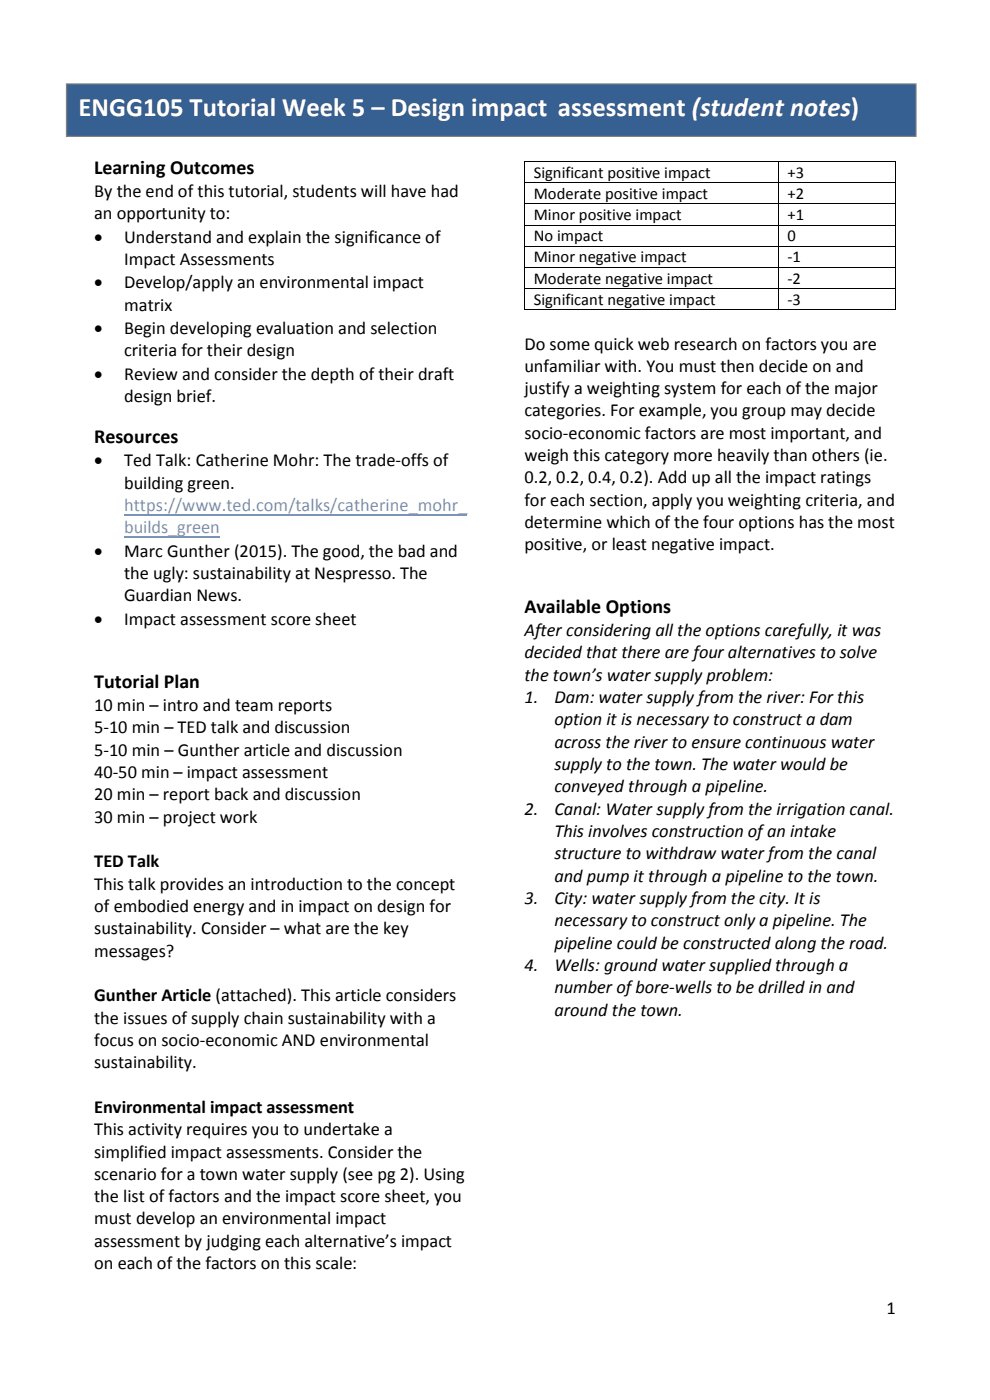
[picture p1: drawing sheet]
<svg xmlns="http://www.w3.org/2000/svg" width="210mm" height="297mm" viewBox="0 0 210 297" stroke-linecap="round" stroke-linejoin="round" font-family="sans-serif">
<defs><g id="words">
<text font-size="5.6" fill="#fff" x="16.7" y="24.6">ENGG105 Tutorial Week 5 – Design impact assessment (student notes)</text>
<g font-size="4.2">
<text x="20" y="37">Learning Outcomes</text>
<text x="20" y="93.9">Resources</text>
<text x="111.3" y="130.1">Available Options</text>
<text x="20" y="146">Tutorial Plan</text>
</g>
<g font-size="3.9">
<text x="20" y="41.8">By the end of this tutorial, students will have had</text>
<text x="20" y="46.6">an opportunity to:</text>
<text x="20" y="51.5">•</text>
<text x="26.3" y="51.5">Understand and explain the significance of</text>
<text x="26.3" y="56.2">Impact Assessments</text>
<text x="20" y="61.2">•</text>
<text x="26.3" y="61.2">Develop/apply an environmental impact</text>
<text x="26.3" y="65.9">matrix</text>
<text x="20" y="70.9">•</text>
<text x="26.3" y="70.9">Begin developing evaluation and selection</text>
<text x="26.3" y="75.6">criteria for their design</text>
<text x="111.3" y="74.2">Do some quick web research on factors you are</text>
<text x="20" y="80.6">•</text>
<text x="26.3" y="80.6">Review and consider the depth of their draft</text>
<text x="111.2" y="78.9">unfamiliar with. You must then decide on and</text>
<text x="111.2" y="83.6">justify a weighting system for each of the major</text>
<text x="26.3" y="85.3">design brief.</text>
<text x="111.2" y="88.3">categories. For example, you group may decide</text>
<text x="111.2" y="93.1">socio-economic factors are most important, and</text>
<text x="20" y="98.9">•</text>
<text x="26.3" y="98.9">Ted Talk: Catherine Mohr: The trade-offs of</text>
<text x="111.2" y="97.8">weigh this category more heavily than others (ie.</text>
<text x="26.3" y="103.7">building green.</text>
<text x="111.2" y="107.3">for each section, apply you weighting criteria, and</text>
<text x="111.2" y="102.6">0.2, 0.2, 0.4, 0.2). Add up all the impact ratings</text>
<text x="111.2" y="112">determine which of the four options has the most</text>
<text x="20" y="118.1">•</text>
<text x="26.3" y="118.1">Marc Gunther (2015). The good, the bad and</text>
<text x="111.2" y="116.8">positive, or least negative impact.</text>
<text x="26.3" y="122.8">the ugly: sustainability at Nespresso. The</text>
<text x="26.3" y="127.5">Guardian News.</text>
<text x="20" y="132.5">•</text>
<text x="26.3" y="132.5">Impact assessment score sheet</text>
<text x="111.3" y="135">After considering all the options carefully, it was</text>
<text x="111.3" y="139.7">decided that there are four alternatives to solve</text>
<text x="111.2" y="149.1">1.</text>
<text x="111.3" y="144.4">the town’s water supply problem:</text>
<text x="117.6" y="149.1">Dam: water supply from the river: For this</text>
<text x="20" y="150.9">10 min – intro and team reports</text>
<text x="20" y="155.6">5-10 min – TED talk and discussion</text>
<text x="117.6" y="153.9">option it is necessary to construct a dam</text>
<text x="20" y="160.3">5-10 min – Gunther article and discussion</text>
<text x="117.6" y="158.6">across the river to ensure continuous water</text>
<text x="20" y="165.1">40-50 min – impact assessment</text>
<text x="117.6" y="163.4">supply to the town. The water would be</text>
<text x="20" y="169.8">20 min – report back and discussion</text>
<text x="111.2" y="172.8">2.</text>
<text x="117.6" y="168.1">conveyed through a pipeline.</text>
<text x="117.6" y="172.8">Canal: Water supply from the irrigation canal.</text>
<text x="20" y="174.5">30 min – project work</text>
<text x="117.6" y="177.6">This involves construction of an intake</text>
<text x="20" y="184">TED Talk</text>
<text x="117.6" y="182.3">structure to withdraw water from the canal</text>
<text x="20" y="188.8">This talk provides an introduction to the concept</text>
<text x="111.2" y="191.8">3.</text>
<text x="117.6" y="187.1">and pump it through a pipeline to the town.</text>
<text x="117.6" y="191.8">City: water supply from the city. It is</text>
<text x="20" y="193.5">of embodied energy and in impact on design for</text>
<text x="117.6" y="196.5">necessary to construct only a pipeline. The</text>
<text x="20" y="198.2">sustainability. Consider – what are the key</text>
<text x="20" y="202.9">messages?</text>
<text x="117.6" y="201.2">pipeline could be constructed along the road.</text>
<text x="111.3" y="206">4.</text>
<text x="117.6" y="206">Wells: ground water supplied through a</text>
<text x="20" y="212.4">Gunther Article (attached). This article considers</text>
<text x="117.6" y="215.5">around the town.</text>
<text x="117.6" y="210.7">number of bore-wells to be drilled in and</text>
<text x="20" y="217.2">the issues of supply chain sustainability with a</text>
<text x="20" y="221.9">focus on socio-economic AND environmental</text>
<text x="20" y="226.6">sustainability.</text>
<text x="20" y="236.1">Environmental impact assessment</text>
<text x="20" y="240.9">This activity requires you to undertake a</text>
<text x="20" y="245.6">simplified impact assessments. Consider the</text>
<text x="20" y="250.3">scenario for a town water supply (see pg 2). Using</text>
<text x="20" y="255">the list of factors and the impact score sheet, you</text>
<text x="20" y="259.8">must develop an environmental impact</text>
<text x="20" y="264.5">assessment by judging each alternative’s impact</text>
<text x="20" y="269.3">on each of the factors on this scale:</text>
<text x="188" y="278.7">1</text>
</g>
<g font-size="3.9" fill="#7497c7">
<text x="26.3" y="108.4">https://www.ted.com/talks/catherine_mohr_</text>
<text x="26.3" y="113.1">builds_green</text>
</g>
<g font-size="3.5">
<text x="113.2" y="37.7">Significant positive impact</text>
<text x="167.1" y="37.7">+3</text>
<text x="113.2" y="42.2">Moderate positive impact</text>
<text x="113.2" y="46.7">Minor positive impact</text>
<text x="167.1" y="42.2">+2</text>
<text x="167.1" y="46.7">+1</text>
<text x="113.2" y="51.2">No impact</text>
<text x="167.1" y="51.2">0</text>
<text x="113.2" y="55.7">Minor negative impact</text>
<text x="167.1" y="55.7">-1</text>
<text x="113.2" y="60.2">Moderate negative impact</text>
<text x="113.2" y="64.6">Significant negative impact</text>
<text x="167.1" y="60.2">-2</text>
<text x="167.1" y="64.6">-3</text>
</g>
</g></defs>
<g fill="#000">
<path d="M111.3 34.2h.1v.2h-.1zM111.3 38.7h.1v.2h-.1zM165.1 34.2h.2v.2h-.2zM165.1 38.7h.2v.2h-.2zM189.8 34.2h.2v.2h-.2zM189.8 38.7h.2v.2h-.2zM111.3 43.2h.1v.1h-.1zM111.3 47.7h.1v.1h-.1zM111.3 52.2h.1v.1h-.1zM111.3 56.6h.1v.2h-.1zM165.1 43.2h.2v.1h-.2zM165.1 47.7h.2v.1h-.2z"/>
<path d="M165.1 52.2h.2v.1h-.2zM165.1 56.6h.2v.2h-.2zM189.8 43.2h.2v.1h-.2zM189.8 47.7h.2v.1h-.2zM189.8 52.2h.2v.1h-.2zM189.8 56.6h.2v.2h-.2zM111.3 61.1h.1v.2h-.1zM111.3 65.6h.1v.2h-.1zM165.1 61.1h.2v.2h-.2zM165.1 65.6h.2v.2h-.2zM189.8 61.1h.2v.2h-.2zM189.8 65.6h.2v.2h-.2z"/>
</g>
<g fill="none" stroke="#000" stroke-width=".21">
<path d="M111.3 34.4v4.3M111.3 38.9v4.3M111.4 34.3h53.7M111.4 38.8h53.7M165.2 34.4v4.3M165.2 38.9v4.3M165.3 34.3h24.5M165.3 38.8h24.5M189.9 34.4v4.3M189.9 38.9v4.3M111.3 43.3v4.4M111.3 47.8v4.4"/>
<path d="M111.3 52.3v4.3M111.3 56.8v4.3M111.4 43.3h53.7M111.4 47.8h53.7M111.4 52.2h53.7M111.4 56.7h53.7M165.2 43.3v4.4M165.2 47.8v4.4M165.2 52.3v4.3M165.2 56.8v4.3M165.3 43.3h24.5M165.3 47.8h24.5"/>
<path d="M165.3 52.2h24.5M165.3 56.7h24.5M189.9 43.3v4.4M189.9 47.8v4.4M189.9 52.3v4.3M189.9 56.8v4.3M111.3 61.3v4.3M111.4 61.2h53.7M111.4 65.7h53.7M165.2 61.3v4.3M165.3 61.2h24.5M165.3 65.7h24.5"/>
<path d="M189.9 61.3v4.3"/>
</g>
<path d="M14.1 17.8h180.2v11.1h-180.2z" fill-rule="evenodd" fill="#376092" stroke="#7f7f7f" stroke-width=".26"/>
<path d="M26.4 114h20.2M26.4 109.2h72.7" fill="none" stroke="#7497c7" stroke-width=".25"/>
<use href="#words"/>
</svg>
